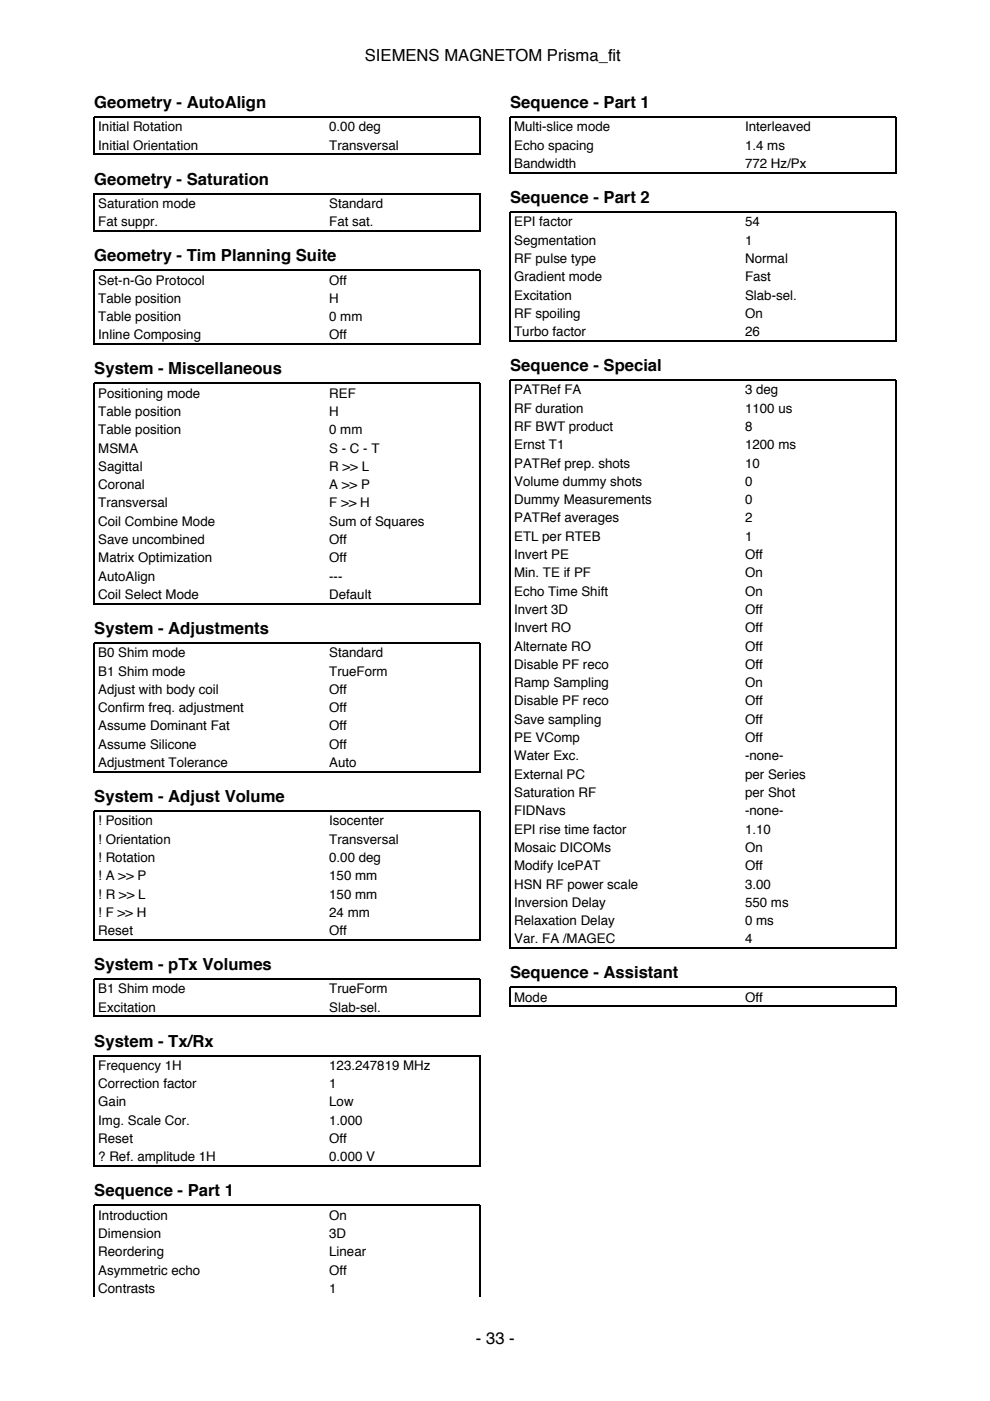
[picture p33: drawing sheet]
<svg xmlns="http://www.w3.org/2000/svg" width="210mm" height="297mm" viewBox="0 0 210 297" stroke-linecap="round" stroke-linejoin="round" font-family="sans-serif">
<defs><g id="words">
<g font-size="3.5">
<text x="77.4" y="12.9">SIEMENS MAGNETOM Prisma_fit</text>
<text x="20" y="22.9">Geometry - AutoAlign</text>
<text x="108.2" y="22.9">Sequence - Part 1</text>
<text x="20" y="39.2">Geometry - Saturation</text>
<text x="108.2" y="43">Sequence - Part 2</text>
<text x="20" y="55.4">Geometry - Tim Planning Suite</text>
<text x="20" y="79.4">System - Miscellaneous</text>
<text x="108.2" y="78.7">Sequence - Special</text>
<text x="20" y="134.4">System - Adjustments</text>
<text x="20" y="170">System - Adjust Volume</text>
<text x="20" y="205.7">System - pTx Volumes</text>
<text x="108.2" y="207.4">Sequence - Assistant</text>
<text x="20" y="221.9">System - Tx/Rx</text>
<text x="20" y="253.6">Sequence - Part 1</text>
<text x="100.9" y="284.9">- 33 -</text>
</g>
<g font-size="2.8">
<text x="20.8" y="27.9">Initial Rotation</text>
<text x="69.8" y="27.9">0.00 deg</text>
<text x="109" y="27.9">Multi-slice mode</text>
<text x="158" y="27.9">Interleaved</text>
<text x="20.8" y="31.7">Initial Orientation</text>
<text x="69.8" y="31.7">Transversal</text>
<text x="109" y="31.7">Echo spacing</text>
<text x="109" y="35.6">Bandwidth</text>
<text x="158" y="31.7">1.4 ms</text>
<text x="158" y="35.6">772 Hz/Px</text>
<text x="20.8" y="44.1">Saturation mode</text>
<text x="20.8" y="48">Fat suppr.</text>
<text x="69.8" y="44.1">Standard</text>
<text x="69.8" y="48">Fat sat.</text>
<text x="109" y="48">EPI factor</text>
<text x="158" y="48">54</text>
<text x="109" y="51.9">Segmentation</text>
<text x="158" y="51.9">1</text>
<text x="109" y="55.7">RF pulse type</text>
<text x="109" y="59.6">Gradient mode</text>
<text x="158" y="55.7">Normal</text>
<text x="158" y="59.6">Fast</text>
<text x="20.8" y="60.3">Set-n-Go Protocol</text>
<text x="20.8" y="64.2">Table position</text>
<text x="69.8" y="60.3">Off</text>
<text x="69.8" y="64.2">H</text>
<text x="109" y="63.5">Excitation</text>
<text x="158" y="63.5">Slab-sel.</text>
<text x="20.8" y="68.1">Table position</text>
<text x="20.8" y="72">Inline Composing</text>
<text x="69.8" y="68.1">0 mm</text>
<text x="69.8" y="72">Off</text>
<text x="109" y="67.4">RF spoiling</text>
<text x="109" y="71.3">Turbo factor</text>
<text x="158" y="67.4">On</text>
<text x="158" y="71.3">26</text>
<text x="109" y="83.6">PATRef FA</text>
<text x="158" y="83.6">3 deg</text>
<text x="20.8" y="84.3">Positioning mode</text>
<text x="20.8" y="88.2">Table position</text>
<text x="69.8" y="84.3">REF</text>
<text x="69.8" y="88.2">H</text>
<text x="109" y="87.5">RF duration</text>
<text x="158" y="87.5">1100 us</text>
<text x="20.8" y="92.1">Table position</text>
<text x="20.8" y="96">MSMA</text>
<text x="69.8" y="92.1">0 mm</text>
<text x="69.8" y="96">S - C - T</text>
<text x="109" y="91.4">RF BWT product</text>
<text x="109" y="95.2">Ernst T1</text>
<text x="158" y="91.4">8</text>
<text x="158" y="95.2">1200 ms</text>
<text x="20.8" y="99.8">Sagittal</text>
<text x="69.8" y="99.8">R &gt;&gt; L</text>
<text x="109" y="99.1">PATRef prep. shots</text>
<text x="158" y="99.1">10</text>
<text x="20.8" y="103.7">Coronal</text>
<text x="20.8" y="107.6">Transversal</text>
<text x="69.8" y="103.7">A &gt;&gt; P</text>
<text x="69.8" y="107.6">F &gt;&gt; H</text>
<text x="109" y="103">Volume dummy shots</text>
<text x="109" y="106.9">Dummy Measurements</text>
<text x="158" y="103">0</text>
<text x="158" y="106.9">0</text>
<text x="20.8" y="111.5">Coil Combine Mode</text>
<text x="69.8" y="111.5">Sum of Squares</text>
<text x="109" y="110.8">PATRef averages</text>
<text x="158" y="110.8">2</text>
<text x="20.8" y="115.4">Save uncombined</text>
<text x="20.8" y="119.2">Matrix Optimization</text>
<text x="69.8" y="115.4">Off</text>
<text x="69.8" y="119.2">Off</text>
<text x="109" y="114.7">ETL per RTEB</text>
<text x="109" y="118.5">Invert PE</text>
<text x="158" y="114.7">1</text>
<text x="158" y="118.5">Off</text>
<text x="20.8" y="123.1">AutoAlign</text>
<text x="69.8" y="123.1">---</text>
<text x="109" y="122.4">Min. TE if PF</text>
<text x="158" y="122.4">On</text>
<text x="20.8" y="127">Coil Select Mode</text>
<text x="69.8" y="127">Default</text>
<text x="109" y="126.3">Echo Time Shift</text>
<text x="109" y="130.2">Invert 3D</text>
<text x="158" y="126.3">On</text>
<text x="158" y="130.2">Off</text>
<text x="109" y="134.1">Invert RO</text>
<text x="109" y="137.9">Alternate RO</text>
<text x="158" y="134.1">Off</text>
<text x="158" y="137.9">Off</text>
<text x="20.8" y="139.3">B0 Shim mode</text>
<text x="20.8" y="143.2">B1 Shim mode</text>
<text x="69.8" y="139.3">Standard</text>
<text x="69.8" y="143.2">TrueForm</text>
<text x="109" y="141.8">Disable PF reco</text>
<text x="158" y="141.8">Off</text>
<text x="20.8" y="147.1">Adjust with body coil</text>
<text x="69.8" y="147.1">Off</text>
<text x="109" y="145.7">Ramp Sampling</text>
<text x="109" y="149.6">Disable PF reco</text>
<text x="158" y="145.7">On</text>
<text x="158" y="149.6">Off</text>
<text x="20.8" y="151">Confirm freq. adjustment</text>
<text x="20.8" y="154.9">Assume Dominant Fat</text>
<text x="69.8" y="151">Off</text>
<text x="69.8" y="154.9">Off</text>
<text x="109" y="153.5">Save sampling</text>
<text x="158" y="153.5">Off</text>
<text x="20.8" y="158.7">Assume Silicone</text>
<text x="69.8" y="158.7">Off</text>
<text x="109" y="157.3">PE VComp</text>
<text x="109" y="161.2">Water Exc.</text>
<text x="158" y="157.3">Off</text>
<text x="158" y="161.2">-none-</text>
<text x="20.8" y="162.6">Adjustment Tolerance</text>
<text x="69.8" y="162.6">Auto</text>
<text x="109" y="165.1">External PC</text>
<text x="158" y="165.1">per Series</text>
<text x="109" y="169">Saturation RF</text>
<text x="109" y="172.9">FIDNavs</text>
<text x="158" y="169">per Shot</text>
<text x="158" y="172.9">-none-</text>
<text x="20.8" y="175">! Position</text>
<text x="20.8" y="178.9">! Orientation</text>
<text x="69.8" y="175">Isocenter</text>
<text x="69.8" y="178.9">Transversal</text>
<text x="109" y="176.7">EPI rise time factor</text>
<text x="158" y="176.7">1.10</text>
<text x="20.8" y="182.7">! Rotation</text>
<text x="69.8" y="182.7">0.00 deg</text>
<text x="109" y="180.6">Mosaic DICOMs</text>
<text x="109" y="184.5">Modify IcePAT</text>
<text x="158" y="180.6">On</text>
<text x="158" y="184.5">Off</text>
<text x="20.8" y="186.6">! A &gt;&gt; P</text>
<text x="20.8" y="190.5">! R &gt;&gt; L</text>
<text x="69.8" y="186.6">150 mm</text>
<text x="69.8" y="190.5">150 mm</text>
<text x="109" y="188.4">HSN RF power scale</text>
<text x="158" y="188.4">3.00</text>
<text x="20.8" y="194.4">! F &gt;&gt; H</text>
<text x="69.8" y="194.4">24 mm</text>
<text x="109" y="192.3">Inversion Delay</text>
<text x="109" y="196.1">Relaxation Delay</text>
<text x="158" y="192.3">550 ms</text>
<text x="158" y="196.1">0 ms</text>
<text x="20.8" y="198.3">Reset</text>
<text x="69.8" y="198.3">Off</text>
<text x="109" y="200">Var. FA /MAGEC</text>
<text x="158" y="200">4</text>
<text x="20.8" y="210.6">B1 Shim mode</text>
<text x="20.8" y="214.5">Excitation</text>
<text x="69.8" y="210.6">TrueForm</text>
<text x="69.8" y="214.5">Slab-sel.</text>
<text x="109" y="212.4">Mode</text>
<text x="158" y="212.4">Off</text>
<text x="20.8" y="226.8">Frequency 1H</text>
<text x="69.8" y="226.8">123.247819 MHz</text>
<text x="20.8" y="230.7">Correction factor</text>
<text x="69.8" y="230.7">1</text>
<text x="20.8" y="234.6">Gain</text>
<text x="20.8" y="238.5">Img. Scale Cor.</text>
<text x="69.8" y="234.6">Low</text>
<text x="69.8" y="238.5">1.000</text>
<text x="20.8" y="242.4">Reset</text>
<text x="69.8" y="242.4">Off</text>
<text x="20.8" y="246.2">? Ref. amplitude 1H</text>
<text x="69.8" y="246.2">0.000 V</text>
<text x="20.8" y="258.6">Introduction</text>
<text x="20.8" y="262.5">Dimension</text>
<text x="69.8" y="258.6">On</text>
<text x="69.8" y="262.5">3D</text>
<text x="20.8" y="266.3">Reordering</text>
<text x="69.8" y="266.3">Linear</text>
<text x="20.8" y="270.2">Asymmetric echo</text>
<text x="20.8" y="274.1">Contrasts</text>
<text x="69.8" y="270.2">Off</text>
<text x="69.8" y="274.1">1</text>
</g>
</g></defs>
<g fill="none" stroke="#000" stroke-width=".26">
<path d="M20 32.9v-8.1h81.8v8.1M20.1 32.7h81.6M108.2 36.8v-12h81.8v12M108.3 36.6h81.6M20 49.1v-8h81.8v8M20.1 49h81.6M20 73.1v-15.8h81.8v15.8M20.1 73h81.6M108.2 72.4v-27.4h81.8v27.4M108.3 72.2h81.6M20 128.1v-46.8h81.8v46.8M20.1 128h81.6"/>
<path d="M20 163.8v-27.5h81.8v27.5M20.1 163.6h81.6M20 199.4v-27.4h81.8v27.4M20.1 199.2h81.6M20 215.6v-8h81.8v8M20.1 215.5h81.6M108.2 201.1v-120.5h81.8v120.5M108.2 213.5v-4.2h81.8v4.2M108.3 201h81.6M108.3 213.4h81.6M20 247.4v-23.6h81.8v23.6M20.1 247.2h81.6"/>
<path d="M20 275v-19.4h81.8v19.4"/>
</g>
<use href="#words"/>
</svg>
